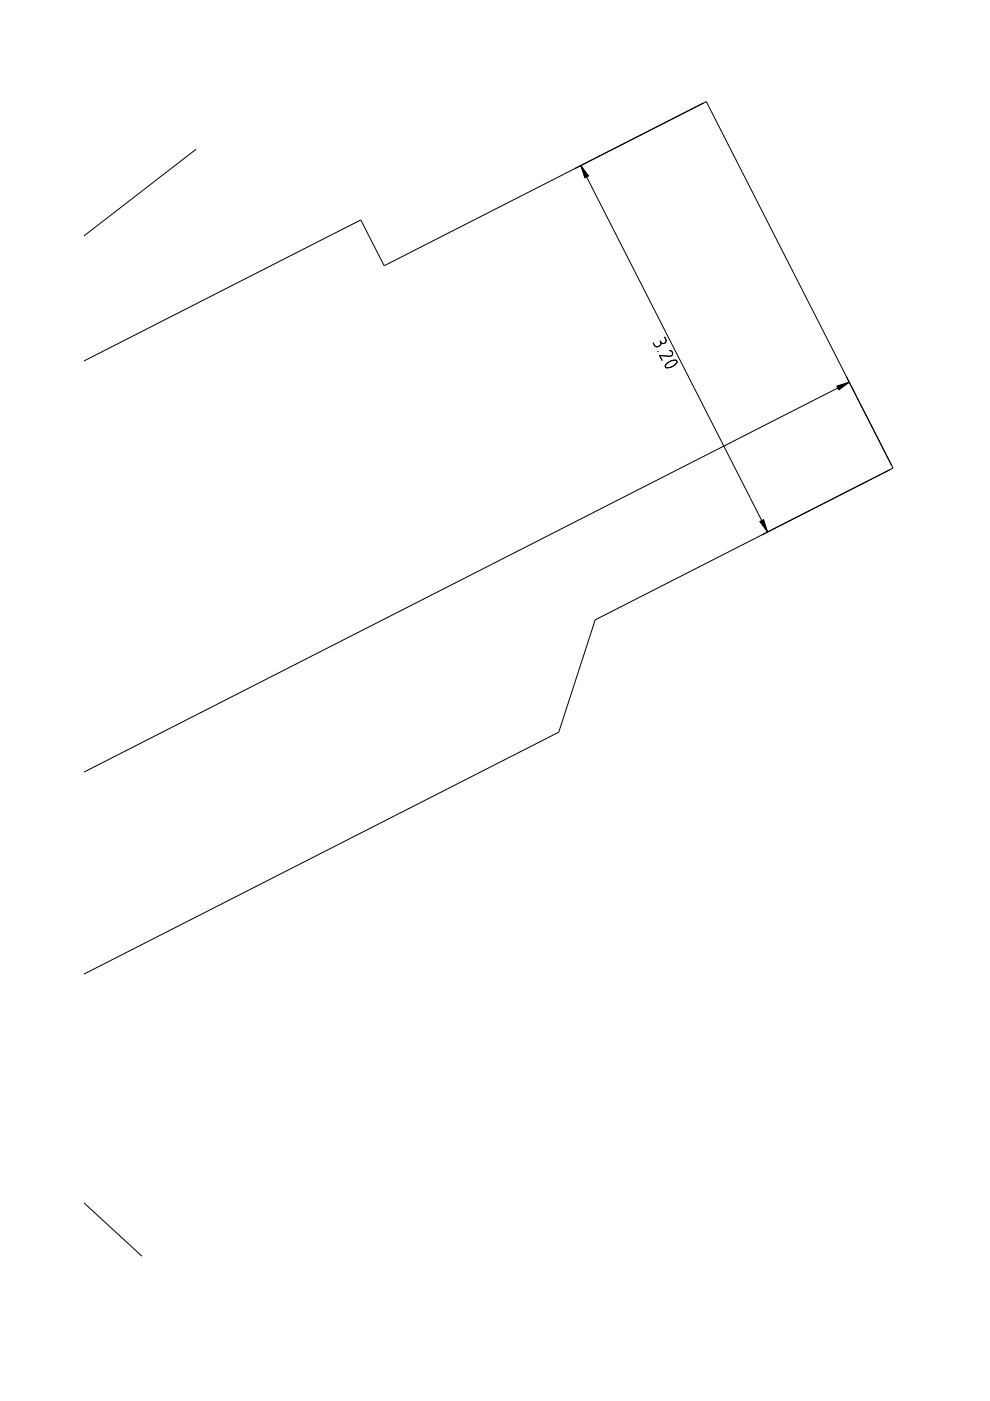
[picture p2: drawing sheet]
<svg xmlns="http://www.w3.org/2000/svg" width="210mm" height="297mm" viewBox="0 0 210 297" stroke-linecap="round" stroke-linejoin="round" font-family="sans-serif">
<g fill="none" stroke="#000" stroke-width=".21">
<path d="M41.6 31.6l-23.7 18.3M123.1 35.1l39.7 77.7M149.1 21.8l-27.2 13.9M17.9 76.5l58.6-29.9 4.9 9.7 68.4-34.8 39.2 77.1M139.6 74.5h-.2M140 72.2l.1 .3M140.1 72.5a.77 .77 0 0 1-.4 .9 .77 .77 0 0 1-1-.2l-.2-.5M140.9 71.4l.3 .6a.61 .61 0 0 1-.3 .8 .61 .61 0 0 1-.8-.3M141.4 77.1a2.15 2.15 0 0 1 2-.7l.1 .1a1.84 1.84 0 0 1-2.1 1.5l-.4-.4zM141.9 74.3a.61 .61 0 0 1 .7 .6 .61 .61 0 0 1-.6 .6l-2.2-.1 .6 1M180.1 81l-162.2 82.6M188.1 96.8l1.2 2.5-63.1 32.1-7.7 23.8-100.6 51.3"/>
<path d="M17.9 255.2l12.2 11.1"/>
</g>
<path d="M123.1 35.1l1.7 2.2-.8 .4zM177.4 81.9l2.7-.9-2.3 1.7zM161.1 110.6l.8-.4 .9 2.6z" fill="#000" stroke="#000" stroke-width=".21"/>
</svg>
